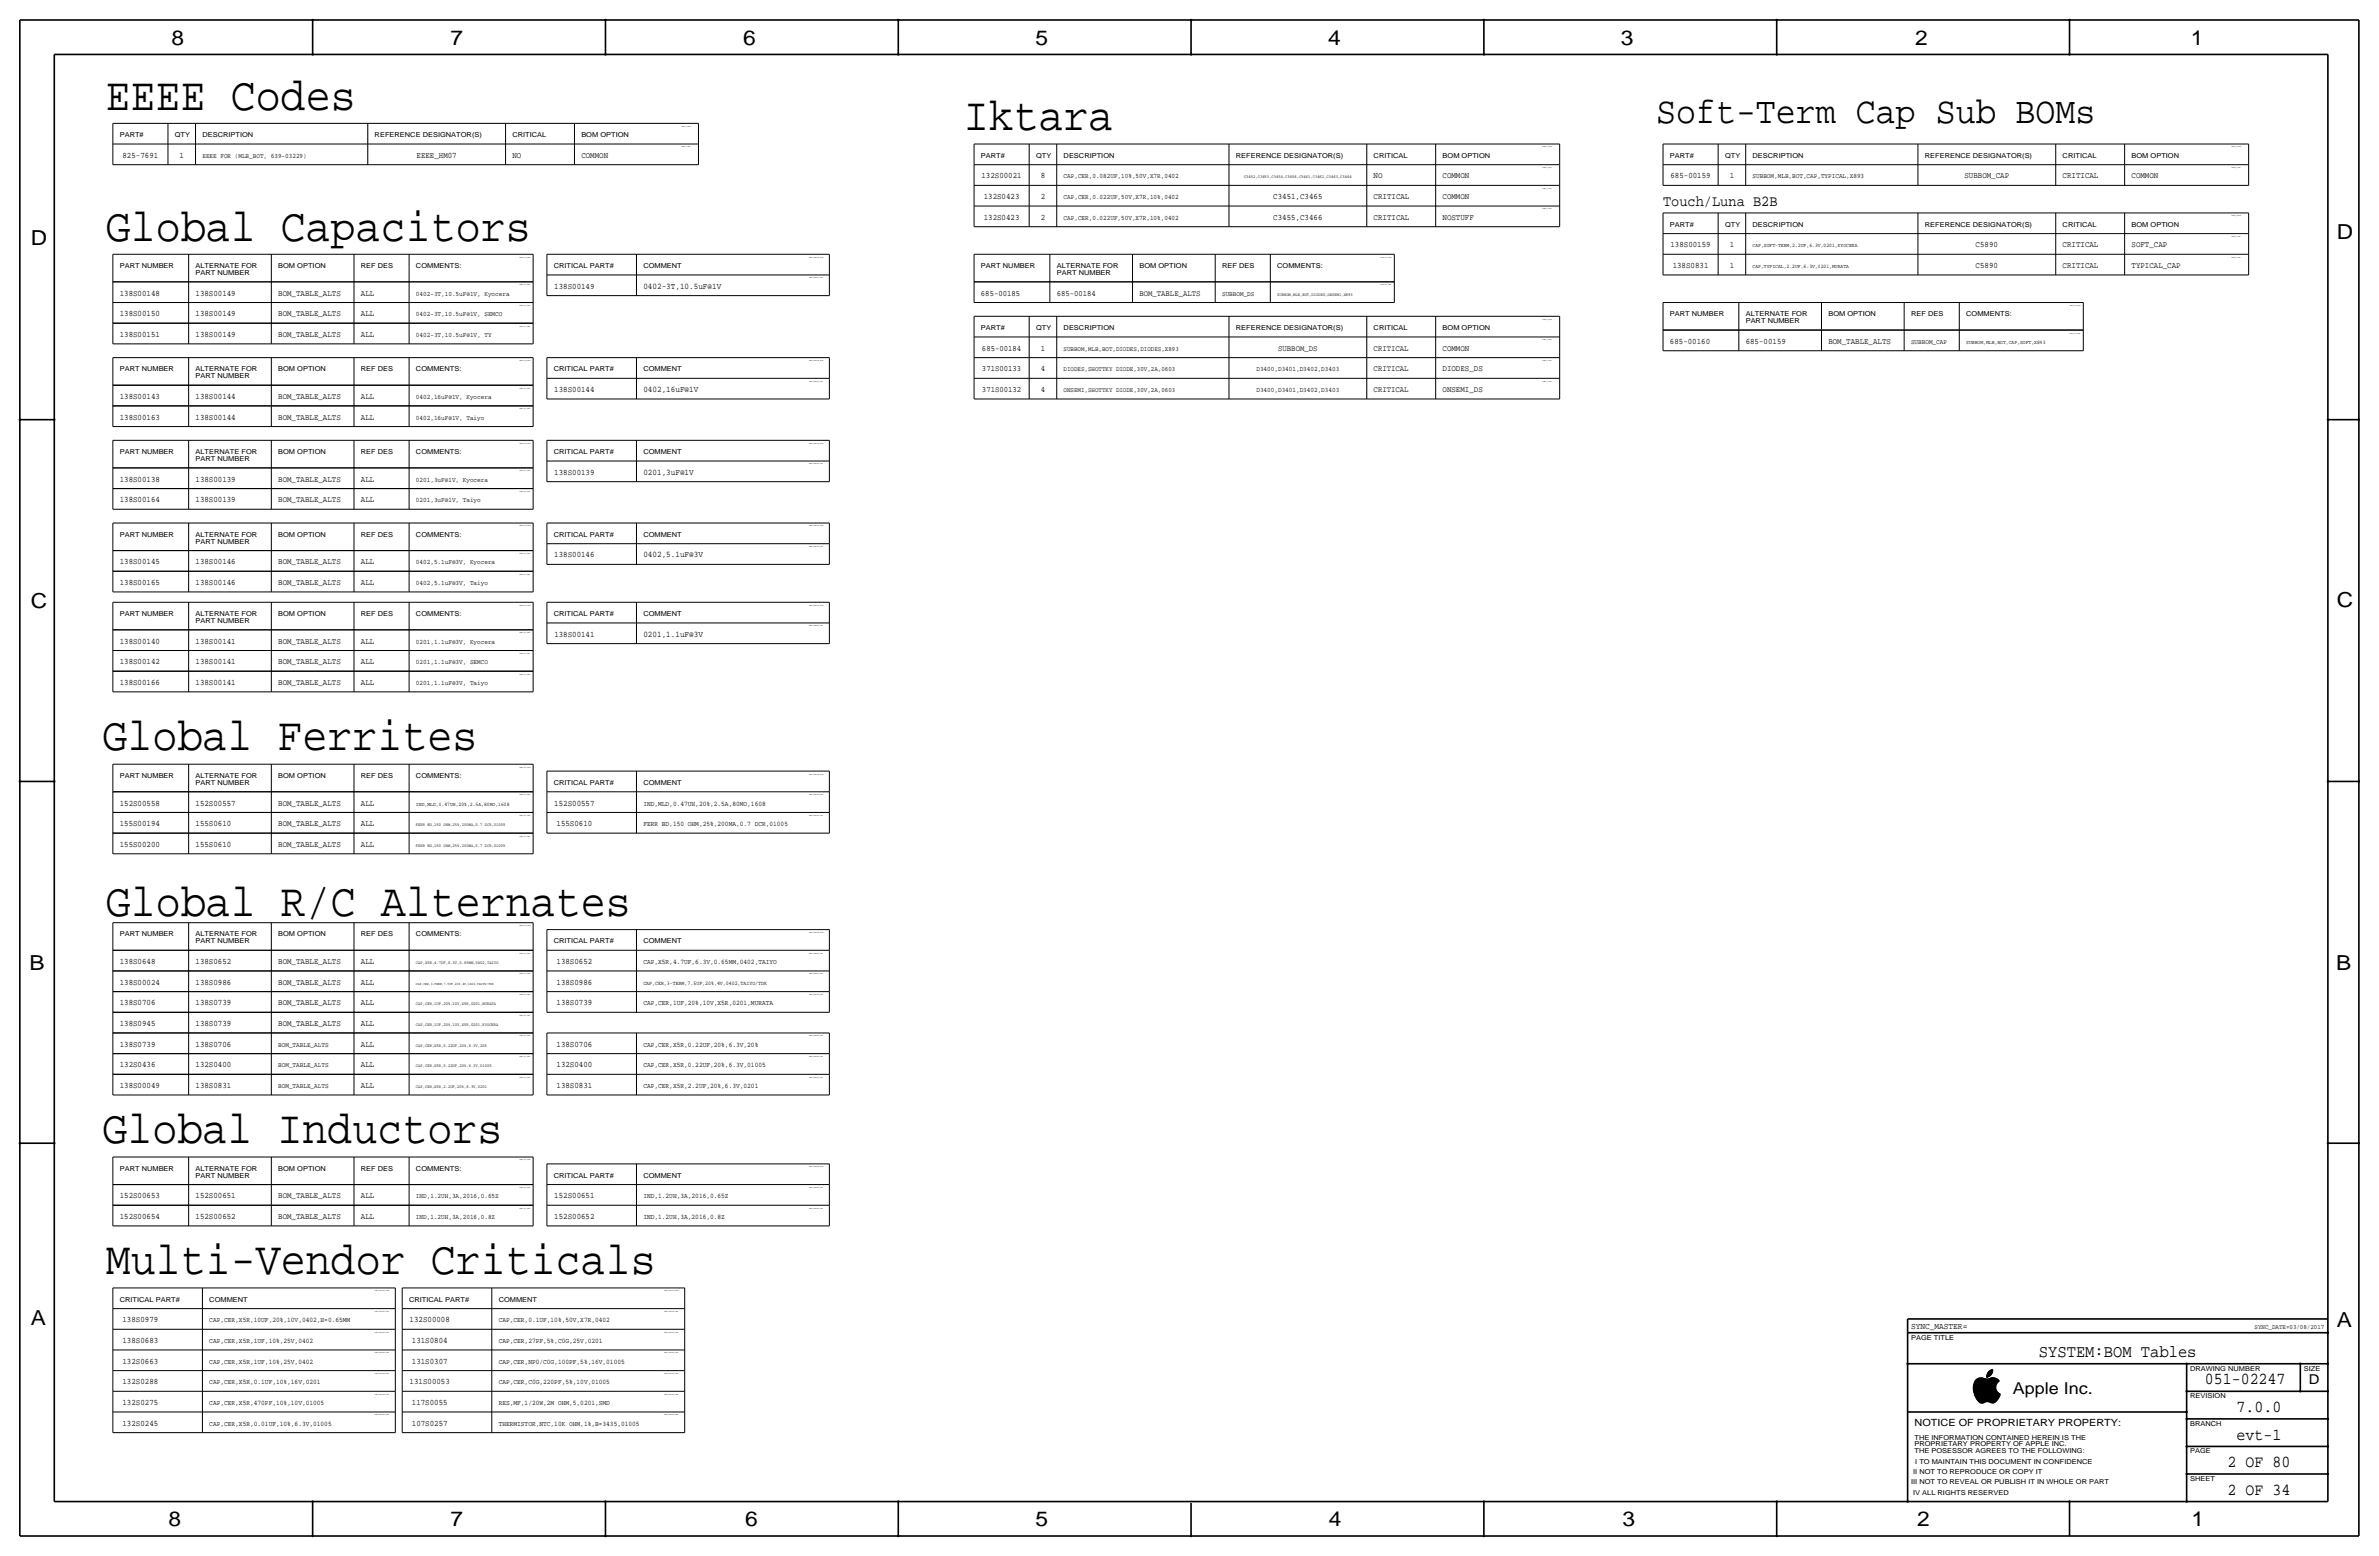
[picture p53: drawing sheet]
<svg xmlns="http://www.w3.org/2000/svg" width="877mm" height="574mm" viewBox="0 0 877 574" stroke-linecap="round" stroke-linejoin="round" font-family="sans-serif">
<defs><g id="words">
<g font-size="17.2">
<text x="39.1" y="40.4">EEEE Codes</text>
<text x="355.3" y="48">Iktara</text>
<text x="39.1" y="88.6">Global Capacitors</text>
<text x="37.8" y="276.6">Global Ferrites</text>
<text x="39.1" y="337.6">Global R/C Alternates</text>
<text x="37.8" y="421.4">Global Inductors</text>
<text x="39.1" y="469.6">Multi-Vendor Criticals</text>
</g>
<text font-size="13.8" x="610.6" y="45.5">Soft-Term Cap Sub BOMs</text>
<g font-size="7.6">
<text x="63.2" y="16.5">8</text>
<text x="166.1" y="16.5">7</text>
<text x="274" y="16.5">6</text>
<text x="381.7" y="16.5">5</text>
<text x="489.7" y="16.5">4</text>
<text x="597.6" y="16.5">3</text>
<text x="706.1" y="16.5">2</text>
<text x="807.7" y="16.5">1</text>
<text x="861.5" y="88.1">D</text>
<text x="11.4" y="90.4">D</text>
<text x="11.4" y="224.3">C</text>
<text x="861.5" y="223.8">C</text>
<text x="10.8" y="357.6">B</text>
<text x="861.3" y="357.4">B</text>
<text x="11.3" y="488.4">A</text>
<text x="861.5" y="489.2">A</text>
<text x="62.2" y="562.6">8</text>
<text x="166" y="562.6">7</text>
<text x="274.8" y="562.6">6</text>
<text x="381.7" y="562.6">5</text>
<text x="489.9" y="562.6">4</text>
<text x="598.1" y="562.6">3</text>
<text x="706.8" y="562.6">2</text>
<text x="807.9" y="562.6">1</text>
</g>
<text font-size="6.4" x="751.7" y="500.1">SYSTEM:BOM Tables</text>
<g font-size="6.2">
<text x="812.9" y="510.3">051-02247</text>
<text x="824.6" y="520.4">7.0.0</text>
<text x="824.6" y="530.6">evt-1</text>
<text x="821.3" y="540.8">2 OF 80</text>
<text x="821.3" y="550.9">2 OF 34</text>
</g>
<text font-size="6" x="742.1" y="513.9">Apple Inc.</text>
<text font-size="5.6" x="613.1" y="75.9">Touch/Luna B2B</text>
<text font-size="5" x="851.2" y="510.3">D</text>
<text font-size="3.7" x="705.8" y="525.5">NOTICE OF PROPRIETARY PROPERTY:</text>
<g font-size="3.2">
<text x="237.2" y="106.4">0402-3T,10.5uF@1V</text>
<text x="237.2" y="144.5">0402,16uF@1V</text>
<text x="237.2" y="175">0201,3uF@1V</text>
<text x="237.2" y="205.5">0402,5.1uF@3V</text>
<text x="237.2" y="234.7">0201,1.1uF@3V</text>
<text x="704.5" y="490">SYNC_MASTER=</text>
</g>
<g font-size="3.1">
<text x="45.2" y="58.2">825-7691</text>
<text x="66.2" y="58.2">1</text>
<text x="153.6" y="58.2">EEEE_HM07</text>
<text x="188.9" y="58.2">NO</text>
<text x="214.3" y="58.2">COMMON</text>
<text x="361.8" y="65.8">132S00021</text>
<text x="383.7" y="65.8">8</text>
<text x="506.4" y="65.8">NO</text>
<text x="531.8" y="65.8">COMMON</text>
<text x="615.8" y="65.8">685-00159</text>
<text x="637.7" y="65.8">1</text>
<text x="724.2" y="65.8">SUBBOM_CAP</text>
<text x="760.4" y="65.8">CRITICAL</text>
<text x="785.8" y="65.8">COMMON</text>
<text x="362.7" y="73.4">132S0423</text>
<text x="383.7" y="73.4">2</text>
<text x="469.4" y="73.4">C3451,C3465</text>
<text x="506.4" y="73.4">CRITICAL</text>
<text x="531.8" y="73.4">COMMON</text>
<text x="362.7" y="81">132S0423</text>
<text x="383.7" y="81">2</text>
<text x="469.4" y="81">C3455,C3466</text>
<text x="506.4" y="81">CRITICAL</text>
<text x="531.8" y="81">NOSTUFF</text>
<text x="615.8" y="91.2">138S00159</text>
<text x="637.7" y="91.2">1</text>
<text x="728.4" y="91.2">C5890</text>
<text x="760.4" y="91.2">CRITICAL</text>
<text x="785.8" y="91.2">SOFT_CAP</text>
<text x="616.7" y="98.8">138S0831</text>
<text x="637.7" y="98.8">1</text>
<text x="728.4" y="98.8">C5890</text>
<text x="760.4" y="98.8">CRITICAL</text>
<text x="785.8" y="98.8">TYPICAL_CAP</text>
<text x="204.4" y="106.4">138S00149</text>
<text x="44.1" y="109">138S00148</text>
<text x="72.1" y="109">138S00149</text>
<text x="102.6" y="109">BOM_TABLE_ALTS</text>
<text x="133" y="109">ALL</text>
<text x="44.1" y="116.6">138S00150</text>
<text x="72.1" y="116.6">138S00149</text>
<text x="102.6" y="116.6">BOM_TABLE_ALTS</text>
<text x="133" y="116.6">ALL</text>
<text x="44.1" y="124.2">138S00151</text>
<text x="72.1" y="124.2">138S00149</text>
<text x="102.6" y="124.2">BOM_TABLE_ALTS</text>
<text x="133" y="124.2">ALL</text>
<text x="531.8" y="129.3">COMMON</text>
<text x="615.6" y="126.7">685-00160</text>
<text x="643.6" y="126.7">685-00159</text>
<text x="674.1" y="126.7">BOM_TABLE_ALTS</text>
<text x="531.8" y="136.9">DIODES_DS</text>
<text x="44.1" y="147.1">138S00143</text>
<text x="72.1" y="147.1">138S00144</text>
<text x="102.6" y="147.1">BOM_TABLE_ALTS</text>
<text x="133" y="147.1">ALL</text>
<text x="204.4" y="144.5">138S00144</text>
<text x="531.8" y="144.5">ONSEMI_DS</text>
<text x="44.1" y="154.7">138S00163</text>
<text x="72.1" y="154.7">138S00144</text>
<text x="102.6" y="154.7">BOM_TABLE_ALTS</text>
<text x="133" y="154.7">ALL</text>
<text x="44.1" y="177.5">138S00138</text>
<text x="72.1" y="177.5">138S00139</text>
<text x="102.6" y="177.5">BOM_TABLE_ALTS</text>
<text x="133" y="177.5">ALL</text>
<text x="204.4" y="175">138S00139</text>
<text x="44.1" y="185.2">138S00164</text>
<text x="72.1" y="185.2">138S00139</text>
<text x="102.6" y="185.2">BOM_TABLE_ALTS</text>
<text x="133" y="185.2">ALL</text>
<text x="44.1" y="208">138S00145</text>
<text x="72.1" y="208">138S00146</text>
<text x="102.6" y="208">BOM_TABLE_ALTS</text>
<text x="133" y="208">ALL</text>
<text x="204.4" y="205.5">138S00146</text>
<text x="44.1" y="215.6">138S00165</text>
<text x="72.1" y="215.6">138S00146</text>
<text x="102.6" y="215.6">BOM_TABLE_ALTS</text>
<text x="133" y="215.6">ALL</text>
<text x="44.1" y="237.2">138S00140</text>
<text x="72.1" y="237.2">138S00141</text>
<text x="102.6" y="237.2">BOM_TABLE_ALTS</text>
<text x="133" y="237.2">ALL</text>
<text x="204.4" y="234.7">138S00141</text>
<text x="44.1" y="244.9">138S00142</text>
<text x="72.1" y="244.9">138S00141</text>
<text x="102.6" y="244.9">BOM_TABLE_ALTS</text>
<text x="133" y="244.9">ALL</text>
<text x="44.1" y="252.5">138S00166</text>
<text x="72.1" y="252.5">138S00141</text>
<text x="102.6" y="252.5">BOM_TABLE_ALTS</text>
<text x="133" y="252.5">ALL</text>
<text x="44.1" y="296.9">152S00558</text>
<text x="72.1" y="296.9">152S00557</text>
<text x="102.6" y="296.9">BOM_TABLE_ALTS</text>
<text x="133" y="296.9">ALL</text>
<text x="204.4" y="296.9">152S00557</text>
<text x="44.1" y="304.5">155S00194</text>
<text x="72.1" y="304.5">155S0610</text>
<text x="102.6" y="304.5">BOM_TABLE_ALTS</text>
<text x="133" y="304.5">ALL</text>
<text x="205.2" y="304.5">155S0610</text>
<text x="44.1" y="312.2">155S00200</text>
<text x="72.1" y="312.2">155S0610</text>
<text x="102.6" y="312.2">BOM_TABLE_ALTS</text>
<text x="133" y="312.2">ALL</text>
<text x="44.1" y="355.3">138S0648</text>
<text x="72.1" y="355.3">138S0652</text>
<text x="102.6" y="355.3">BOM_TABLE_ALTS</text>
<text x="133" y="355.3">ALL</text>
<text x="205.2" y="355.3">138S0652</text>
<text x="44.1" y="363">138S00024</text>
<text x="72.1" y="363">138S0986</text>
<text x="102.6" y="363">BOM_TABLE_ALTS</text>
<text x="133" y="363">ALL</text>
<text x="205.2" y="363">138S0986</text>
<text x="44.1" y="370.6">138S0706</text>
<text x="72.1" y="370.6">138S0739</text>
<text x="102.6" y="370.6">BOM_TABLE_ALTS</text>
<text x="133" y="370.6">ALL</text>
<text x="205.2" y="370.6">138S0739</text>
<text x="44.1" y="378.2">138S0945</text>
<text x="72.1" y="378.2">138S0739</text>
<text x="102.6" y="378.2">BOM_TABLE_ALTS</text>
<text x="133" y="378.2">ALL</text>
<text x="44.1" y="385.8">138S0739</text>
<text x="72.1" y="385.8">138S0706</text>
<text x="133" y="385.8">ALL</text>
<text x="205.2" y="385.8">138S0706</text>
<text x="44.1" y="393.4">132S0436</text>
<text x="72.1" y="393.4">132S0400</text>
<text x="133" y="393.4">ALL</text>
<text x="205.2" y="393.4">132S0400</text>
<text x="44.1" y="401.1">138S00049</text>
<text x="72.1" y="401.1">138S0831</text>
<text x="133" y="401.1">ALL</text>
<text x="205.2" y="401.1">138S0831</text>
<text x="44.1" y="441.7">152S00653</text>
<text x="72.1" y="441.7">152S00651</text>
<text x="102.6" y="441.7">BOM_TABLE_ALTS</text>
<text x="133" y="441.7">ALL</text>
<text x="204.4" y="441.7">152S00651</text>
<text x="44.1" y="449.3">152S00654</text>
<text x="72.1" y="449.3">152S00652</text>
<text x="102.6" y="449.3">BOM_TABLE_ALTS</text>
<text x="133" y="449.3">ALL</text>
<text x="204.4" y="449.3">152S00652</text>
<text x="45.2" y="487.4">138S0979</text>
<text x="151" y="487.4">132S00008</text>
<text x="45.2" y="495">138S0683</text>
<text x="151.8" y="495">131S0804</text>
<text x="45.2" y="502.7">132S0663</text>
<text x="151.8" y="502.7">131S0307</text>
<text x="45.2" y="510.3">132S0288</text>
<text x="151" y="510.3">131S00053</text>
<text x="45.2" y="517.9">132S0275</text>
<text x="151.8" y="517.9">117S0055</text>
<text x="45.2" y="525.5">132S0245</text>
<text x="151.8" y="525.5">107S0257</text>
</g>
<g font-size="3">
<text x="361.6" y="109">685-00185</text>
<text x="389.6" y="109">685-00184</text>
<text x="420.1" y="109">BOM_TABLE_ALTS</text>
<text x="362" y="129.3">685-00184</text>
<text x="383.7" y="129.3">1</text>
<text x="471.2" y="129.3">SUBBOM_DS</text>
<text x="506.4" y="129.3">CRITICAL</text>
<text x="362" y="136.9">371S00133</text>
<text x="383.7" y="136.9">4</text>
<text x="506.4" y="136.9">CRITICAL</text>
<text x="362" y="144.5">371S00132</text>
<text x="383.7" y="144.5">4</text>
<text x="506.4" y="144.5">CRITICAL</text>
</g>
<g font-size="2.6">
<text x="237.2" y="296.9">IND,MLD,0.47UH,20%,2.5A,80MO,1608</text>
<text x="237.2" y="304.5">FERR BD,150 OHM,25%,200MA,0.7 DCR,01005</text>
<text x="237.2" y="355.3">CAP,X5R,4.7UF,6.3V,0.65MM,0402,TAIYO</text>
<text x="237.2" y="370.6">CAP,CER,1UF,20%,10V,X5R,0201,MURATA</text>
<text x="237.2" y="385.8">CAP,CER,X5R,0.22UF,20%,6.3V,20%</text>
<text x="237.2" y="393.4">CAP,CER,X5R,0.22UF,20%,6.3V,01005</text>
<text x="237.2" y="401.1">CAP,CER,X5R,2.2UF,20%,6.3V,0201</text>
<text x="237.2" y="441.7">IND,1.2UH,3A,2016,0.65Z</text>
<text x="237.2" y="449.3">IND,1.2UH,3A,2016,0.8Z</text>
<text x="77.2" y="487.4">CAP,CER,X5R,10UF,20%,10V,0402,H=0.65MM</text>
<text x="183.8" y="487.4">CAP,CER,0.1UF,10%,50V,X7R,0402</text>
<text x="77.2" y="495">CAP,CER,X5R,1UF,10%,25V,0402</text>
<text x="183.8" y="495">CAP,CER,27PF,5%,C0G,25V,0201</text>
<text x="77.2" y="502.7">CAP,CER,X5R,1UF,10%,25V,0402</text>
<text x="183.8" y="502.7">CAP,CER,NP0/C0G,100PF,5%,16V,01005</text>
<text x="77.2" y="510.3">CAP,CER,X5R,0.1UF,10%,16V,0201</text>
<text x="183.8" y="510.3">CAP,CER,C0G,220PF,5%,10V,01005</text>
<text x="77.2" y="517.9">CAP,CER,X5R,470PF,10%,10V,01005</text>
<text x="183.8" y="517.9">RES,MF,1/20W,2M OHM,5,0201,SMD</text>
<text x="77.2" y="525.5">CAP,CER,X5R,0.01UF,10%,6.3V,01005</text>
<text x="183.8" y="525.5">THERMISTOR,NTC,10K OHM,1%,B=3435,01005</text>
</g>
<g font-size="2.5">
<text x="44.1" y="50.5">PART#</text>
<text x="64.5" y="50.5">QTY</text>
<text x="74.6" y="50.5">DESCRIPTION</text>
<text x="138.1" y="50.5">REFERENCE DESIGNATOR(S)</text>
<text x="188.9" y="50.5">CRITICAL</text>
<text x="214.3" y="50.5">BOM OPTION</text>
<text x="74.6" y="58.2">EEEE FOR (MLB_BOT, 639-03229)</text>
<text x="361.6" y="58.2">PART#</text>
<text x="382" y="58.2">QTY</text>
<text x="392.1" y="58.2">DESCRIPTION</text>
<text x="455.6" y="58.2">REFERENCE DESIGNATOR(S)</text>
<text x="506.4" y="58.2">CRITICAL</text>
<text x="531.8" y="58.2">BOM OPTION</text>
<text x="615.6" y="58.2">PART#</text>
<text x="636" y="58.2">QTY</text>
<text x="646.1" y="58.2">DESCRIPTION</text>
<text x="709.6" y="58.2">REFERENCE DESIGNATOR(S)</text>
<text x="760.4" y="58.2">CRITICAL</text>
<text x="785.8" y="58.2">BOM OPTION</text>
<text x="392.1" y="65.8">CAP,CER,0.082UF,10%,50V,X7R,0402</text>
<text x="646.1" y="65.8">SUBBOM,MLB,BOT,CAP,TYPICAL,X893</text>
<text x="392.1" y="73.4">CAP,CER,0.022UF,50V,X7R,10%,0402</text>
<text x="392.1" y="81">CAP,CER,0.022UF,50V,X7R,10%,0402</text>
<text x="615.6" y="83.6">PART#</text>
<text x="636" y="83.6">QTY</text>
<text x="646.1" y="83.6">DESCRIPTION</text>
<text x="709.6" y="83.6">REFERENCE DESIGNATOR(S)</text>
<text x="760.4" y="83.6">CRITICAL</text>
<text x="785.8" y="83.6">BOM OPTION</text>
<text x="44.1" y="98.8">PART NUMBER</text>
<text x="72.1" y="98.8">ALTERNATE FOR</text>
<text x="72.1" y="101.3">PART NUMBER</text>
<text x="102.6" y="98.8">BOM OPTION</text>
<text x="133" y="98.8">REF DES</text>
<text x="153.4" y="98.8">COMMENTS:</text>
<text x="204.2" y="98.8">CRITICAL PART#</text>
<text x="237.2" y="98.8">COMMENT</text>
<text x="361.6" y="98.8">PART NUMBER</text>
<text x="389.6" y="98.8">ALTERNATE FOR</text>
<text x="389.6" y="101.3">PART NUMBER</text>
<text x="420.1" y="98.8">BOM OPTION</text>
<text x="450.5" y="98.8">REF DES</text>
<text x="470.9" y="98.8">COMMENTS:</text>
<text x="153.4" y="109">0402-3T,10.5uF@1V, Kyocera</text>
<text x="450.5" y="109">SUBBOM_DS</text>
<text x="153.4" y="116.6">0402-3T,10.5uF@1V, SEMCO</text>
<text x="615.6" y="116.6">PART NUMBER</text>
<text x="643.6" y="116.6">ALTERNATE FOR</text>
<text x="643.6" y="119.1">PART NUMBER</text>
<text x="674.1" y="116.6">BOM OPTION</text>
<text x="704.5" y="116.6">REF DES</text>
<text x="724.9" y="116.6">COMMENTS:</text>
<text x="153.4" y="124.2">0402-3T,10.5uF@1V, TY</text>
<text x="361.6" y="121.7">PART#</text>
<text x="382" y="121.7">QTY</text>
<text x="392.1" y="121.7">DESCRIPTION</text>
<text x="455.6" y="121.7">REFERENCE DESIGNATOR(S)</text>
<text x="506.4" y="121.7">CRITICAL</text>
<text x="531.8" y="121.7">BOM OPTION</text>
<text x="704.5" y="126.7">SUBBOM_CAP</text>
<text x="44.1" y="136.9">PART NUMBER</text>
<text x="72.1" y="136.9">ALTERNATE FOR</text>
<text x="102.6" y="136.9">BOM OPTION</text>
<text x="133" y="136.9">REF DES</text>
<text x="153.4" y="136.9">COMMENTS:</text>
<text x="204.2" y="136.9">CRITICAL PART#</text>
<text x="237.2" y="136.9">COMMENT</text>
<text x="463.2" y="136.9">D3400,D3401,D3402,D3403</text>
<text x="72.1" y="139.4">PART NUMBER</text>
<text x="153.4" y="147.1">0402,16uF@1V, Kyocera</text>
<text x="463.2" y="144.5">D3400,D3401,D3402,D3403</text>
<text x="153.4" y="154.7">0402,16uF@1V, Taiyo</text>
<text x="44.1" y="167.4">PART NUMBER</text>
<text x="72.1" y="167.4">ALTERNATE FOR</text>
<text x="102.6" y="167.4">BOM OPTION</text>
<text x="133" y="167.4">REF DES</text>
<text x="153.4" y="167.4">COMMENTS:</text>
<text x="204.2" y="167.4">CRITICAL PART#</text>
<text x="237.2" y="167.4">COMMENT</text>
<text x="72.1" y="169.9">PART NUMBER</text>
<text x="153.4" y="177.5">0201,3uF@1V, Kyocera</text>
<text x="153.4" y="185.2">0201,3uF@1V, Taiyo</text>
<text x="44.1" y="197.9">PART NUMBER</text>
<text x="72.1" y="197.9">ALTERNATE FOR</text>
<text x="102.6" y="197.9">BOM OPTION</text>
<text x="133" y="197.9">REF DES</text>
<text x="153.4" y="197.9">COMMENTS:</text>
<text x="204.2" y="197.9">CRITICAL PART#</text>
<text x="237.2" y="197.9">COMMENT</text>
<text x="72.1" y="200.4">PART NUMBER</text>
<text x="153.4" y="208">0402,5.1uF@3V, Kyocera</text>
<text x="153.4" y="215.6">0402,5.1uF@3V, Taiyo</text>
<text x="44.1" y="227.1">PART NUMBER</text>
<text x="72.1" y="227.1">ALTERNATE FOR</text>
<text x="102.6" y="227.1">BOM OPTION</text>
<text x="133" y="227.1">REF DES</text>
<text x="153.4" y="227.1">COMMENTS:</text>
<text x="204.2" y="227.1">CRITICAL PART#</text>
<text x="237.2" y="227.1">COMMENT</text>
<text x="72.1" y="229.6">PART NUMBER</text>
<text x="153.4" y="237.2">0201,1.1uF@3V, Kyocera</text>
<text x="153.4" y="244.9">0201,1.1uF@3V, SEMCO</text>
<text x="153.4" y="252.5">0201,1.1uF@3V, Taiyo</text>
<text x="44.1" y="286.8">PART NUMBER</text>
<text x="72.1" y="286.8">ALTERNATE FOR</text>
<text x="102.6" y="286.8">BOM OPTION</text>
<text x="133" y="286.8">REF DES</text>
<text x="153.4" y="286.8">COMMENTS:</text>
<text x="72.1" y="289.3">PART NUMBER</text>
<text x="204.2" y="289.3">CRITICAL PART#</text>
<text x="237.2" y="289.3">COMMENT</text>
<text x="44.1" y="345.2">PART NUMBER</text>
<text x="72.1" y="345.2">ALTERNATE FOR</text>
<text x="72.1" y="347.7">PART NUMBER</text>
<text x="102.6" y="345.2">BOM OPTION</text>
<text x="133" y="345.2">REF DES</text>
<text x="153.4" y="345.2">COMMENTS:</text>
<text x="204.2" y="347.7">CRITICAL PART#</text>
<text x="237.2" y="347.7">COMMENT</text>
<text x="102.6" y="385.8">BOM_TABLE_ALTS</text>
<text x="102.6" y="393.4">BOM_TABLE_ALTS</text>
<text x="102.6" y="401.1">BOM_TABLE_ALTS</text>
<text x="44.1" y="431.5">PART NUMBER</text>
<text x="72.1" y="431.5">ALTERNATE FOR</text>
<text x="102.6" y="431.5">BOM OPTION</text>
<text x="133" y="431.5">REF DES</text>
<text x="153.4" y="431.5">COMMENTS:</text>
<text x="72.1" y="434.1">PART NUMBER</text>
<text x="204.2" y="434.1">CRITICAL PART#</text>
<text x="237.2" y="434.1">COMMENT</text>
<text x="153.4" y="441.7">IND,1.2UH,3A,2016,0.65Z</text>
<text x="153.4" y="449.3">IND,1.2UH,3A,2016,0.8Z</text>
<text x="44.1" y="479.8">CRITICAL PART#</text>
<text x="77.2" y="479.8">COMMENT</text>
<text x="150.8" y="479.8">CRITICAL PART#</text>
<text x="183.8" y="479.8">COMMENT</text>
<text x="704.5" y="493.8">PAGE TITLE</text>
<text x="807.4" y="505.2">DRAWING NUMBER</text>
<text x="849.3" y="505.2">SIZE</text>
<text x="807.4" y="515.4">REVISION</text>
<text x="807.4" y="525.5">BRANCH</text>
<text x="705.8" y="533.1">PROPRIETARY PROPERTY OF APPLE INC.</text>
<text x="705.8" y="530.6">THE INFORMATION CONTAINED HEREIN IS THE</text>
<text x="705.8" y="535.7">THE POSESSOR AGREES TO THE FOLLOWING:</text>
<text x="706.1" y="539.5">I TO MAINTAIN THIS DOCUMENT IN CONFIDENCE</text>
<text x="807.4" y="535.7">PAGE</text>
<text x="705.3" y="543.3">II NOT TO REPRODUCE OR COPY IT</text>
<text x="807.4" y="545.8">SHEET</text>
<text x="704.5" y="547.1">III NOT TO REVEAL OR PUBLISH IT IN WHOLE OR PART</text>
<text x="705.3" y="550.9">IV ALL RIGHTS RESERVED</text>
</g>
<g font-size="2.4">
<text x="392.1" y="129.3">SUBBOM,MLB,BOT,DIODES,DIODES,X893</text>
<text x="392.1" y="136.9">DIODES,SHOTTKY DIODE,30V,2A,0603</text>
<text x="392.1" y="144.5">ONSEMI,SHOTTKY DIODE,30V,2A,0603</text>
<text x="831.2" y="490">SYNC_DATE=03/08/2017</text>
</g>
<g font-size="2">
<text x="646.1" y="91.2">CAP,SOFT-TERM,2.2UF,6.3V,0201,KYOCERA</text>
<text x="646.1" y="98.8">CAP,TYPICAL,2.2UF,6.3V,0201,MURATA</text>
<text x="724.9" y="126.7">SUBBOM,MLB,BOT,CAP,SOFT,X893</text>
<text x="153.4" y="296.9">IND,MLD,0.47UH,20%,2.5A,80MO,1608</text>
<text x="237.2" y="363">CAP,CER,3-TERM,7.5UF,20%,4V,0402,TAIYO/TDK</text>
</g>
<g font-size="1.6">
<text x="458.6" y="65.8">C3452,C3453,C3454,C3456,C3461,C3462,C3463,C3464</text>
<text x="470.9" y="109">SUBBOM,MLB,BOT,DIODES,ONSEMI,X893</text>
<text x="153.4" y="304.5">FERR BD,150 OHM,25%,200MA,0.7 DCR,01005</text>
<text x="153.4" y="312.2">FERR BD,150 OHM,25%,200MA,0.7 DCR,01005</text>
<text x="153.4" y="355.3">CAP,X5R,4.7UF,6.3V,0.65MM,0402,TAIYO</text>
<text x="153.4" y="370.6">CAP,CER,1UF,20%,10V,X5R,0201,MURATA</text>
<text x="153.4" y="378.2">CAP,CER,1UF,20%,10V,X5R,0201,KYOCERA</text>
<text x="153.4" y="385.8">CAP,CER,X5R,0.22UF,20%,6.3V,20%</text>
<text x="153.4" y="393.4">CAP,CER,X5R,0.22UF,20%,6.3V,01005</text>
<text x="153.4" y="401.1">CAP,CER,X5R,2.2UF,20%,6.3V,0201</text>
</g>
<text font-size="1.3" x="153.4" y="363">CAP,CER,3-TERM,7.5UF,20%,4V,0402,TAIYO/TDK</text>
<g font-size=".4">
<text x="251.2" y="46.7">TABLE_5_HEAD</text>
<text x="251.2" y="54.4">TABLE_5_ITEM</text>
<text x="568.7" y="54.4">TABLE_5_HEAD</text>
<text x="822.7" y="54.4">TABLE_5_HEAD</text>
<text x="568.7" y="62">TABLE_5_ITEM</text>
<text x="822.7" y="62">TABLE_5_ITEM</text>
<text x="568.7" y="69.6">TABLE_5_ITEM</text>
<text x="568.7" y="77.2">TABLE_5_ITEM</text>
<text x="822.7" y="79.8">TABLE_5_HEAD</text>
<text x="822.7" y="87.4">TABLE_5_ITEM</text>
<text x="191.5" y="95">TABLE_ALT_HEAD</text>
<text x="298.1" y="95">TABLE_CRITICAL_HEAD</text>
<text x="509" y="95">TABLE_ALT_HEAD</text>
<text x="822.7" y="95">TABLE_5_ITEM</text>
<text x="191.5" y="105.2">TABLE_ALT_ITEM</text>
<text x="298.1" y="102.6">TABLE_CRITICAL_ITEM</text>
<text x="509" y="105.2">TABLE_ALT_ITEM</text>
<text x="191.5" y="112.8">TABLE_ALT_ITEM</text>
<text x="763" y="112.8">TABLE_ALT_HEAD</text>
<text x="568.7" y="117.9">TABLE_5_HEAD</text>
<text x="191.5" y="120.4">TABLE_ALT_ITEM</text>
<text x="568.7" y="125.5">TABLE_5_ITEM</text>
<text x="763" y="122.9">TABLE_ALT_ITEM</text>
<text x="191.5" y="133.1">TABLE_ALT_HEAD</text>
<text x="298.1" y="133.1">TABLE_CRITICAL_HEAD</text>
<text x="568.7" y="133.1">TABLE_5_ITEM</text>
<text x="191.5" y="143.3">TABLE_ALT_ITEM</text>
<text x="298.1" y="140.7">TABLE_CRITICAL_ITEM</text>
<text x="568.7" y="140.7">TABLE_5_ITEM</text>
<text x="191.5" y="150.9">TABLE_ALT_ITEM</text>
<text x="191.5" y="163.6">TABLE_ALT_HEAD</text>
<text x="298.1" y="163.6">TABLE_CRITICAL_HEAD</text>
<text x="191.5" y="173.7">TABLE_ALT_ITEM</text>
<text x="298.1" y="171.2">TABLE_CRITICAL_ITEM</text>
<text x="191.5" y="181.4">TABLE_ALT_ITEM</text>
<text x="191.5" y="194.1">TABLE_ALT_HEAD</text>
<text x="298.1" y="194.1">TABLE_CRITICAL_HEAD</text>
<text x="298.1" y="201.7">TABLE_CRITICAL_ITEM</text>
<text x="191.5" y="204.2">TABLE_ALT_ITEM</text>
<text x="191.5" y="211.8">TABLE_ALT_ITEM</text>
<text x="191.5" y="223.3">TABLE_ALT_HEAD</text>
<text x="298.1" y="223.3">TABLE_CRITICAL_HEAD</text>
<text x="191.5" y="233.4">TABLE_ALT_ITEM</text>
<text x="298.1" y="230.9">TABLE_CRITICAL_ITEM</text>
<text x="191.5" y="241">TABLE_ALT_ITEM</text>
<text x="191.5" y="248.7">TABLE_ALT_ITEM</text>
<text x="191.5" y="283">TABLE_ALT_HEAD</text>
<text x="298.1" y="285.5">TABLE_CRITICAL_HEAD</text>
<text x="191.5" y="293.1">TABLE_ALT_ITEM</text>
<text x="298.1" y="293.1">TABLE_CRITICAL_ITEM</text>
<text x="191.5" y="300.7">TABLE_ALT_ITEM</text>
<text x="298.1" y="300.7">TABLE_CRITICAL_ITEM</text>
<text x="191.5" y="308.4">TABLE_ALT_ITEM</text>
<text x="191.5" y="341.4">TABLE_ALT_HEAD</text>
<text x="298.1" y="343.9">TABLE_CRITICAL_HEAD</text>
<text x="191.5" y="351.5">TABLE_ALT_ITEM</text>
<text x="298.1" y="351.5">TABLE_CRITICAL_ITEM</text>
<text x="191.5" y="359.2">TABLE_ALT_ITEM</text>
<text x="298.1" y="359.2">TABLE_CRITICAL_ITEM</text>
<text x="191.5" y="366.8">TABLE_ALT_ITEM</text>
<text x="298.1" y="366.8">TABLE_CRITICAL_ITEM</text>
<text x="191.5" y="374.4">TABLE_ALT_ITEM</text>
<text x="191.5" y="382">TABLE_ALT_ITEM</text>
<text x="298.1" y="382">TABLE_CRITICAL_ITEM</text>
<text x="191.5" y="389.6">TABLE_ALT_ITEM</text>
<text x="298.1" y="389.6">TABLE_CRITICAL_ITEM</text>
<text x="191.5" y="397.3">TABLE_ALT_ITEM</text>
<text x="298.1" y="397.3">TABLE_CRITICAL_ITEM</text>
<text x="191.5" y="427.7">TABLE_ALT_HEAD</text>
<text x="298.1" y="430.3">TABLE_CRITICAL_HEAD</text>
<text x="191.5" y="437.9">TABLE_ALT_ITEM</text>
<text x="298.1" y="437.9">TABLE_CRITICAL_ITEM</text>
<text x="191.5" y="445.5">TABLE_ALT_ITEM</text>
<text x="298.1" y="445.5">TABLE_CRITICAL_ITEM</text>
<text x="138.1" y="476">TABLE_CRITICAL_HEAD</text>
<text x="244.8" y="476">TABLE_CRITICAL_HEAD</text>
<text x="138.1" y="483.6">TABLE_CRITICAL_ITEM</text>
<text x="244.8" y="483.6">TABLE_CRITICAL_ITEM</text>
<text x="138.1" y="491.2">TABLE_CRITICAL_ITEM</text>
<text x="244.8" y="491.2">TABLE_CRITICAL_ITEM</text>
<text x="138.1" y="498.9">TABLE_CRITICAL_ITEM</text>
<text x="244.8" y="498.9">TABLE_CRITICAL_ITEM</text>
<text x="138.1" y="506.5">TABLE_CRITICAL_ITEM</text>
<text x="244.8" y="506.5">TABLE_CRITICAL_ITEM</text>
<text x="138.1" y="514.1">TABLE_CRITICAL_ITEM</text>
<text x="244.8" y="514.1">TABLE_CRITICAL_ITEM</text>
<text x="138.1" y="521.7">TABLE_CRITICAL_ITEM</text>
<text x="244.8" y="521.7">TABLE_CRITICAL_ITEM</text>
</g>
</g></defs>
<g fill="none" stroke="#000" stroke-width=".37">
<path d="M41.6 53.1v7.6zM41.6 45.5v7.6zM41.6 53.1h215.9zM41.6 45.5h215.9zM61.9 53.1v7.6zM61.9 45.5v7.6zM72.1 53.1v7.6zM72.1 45.5v7.6zM135.6 53.1v7.6zM135.6 45.5v7.6zM186.4 53.1v7.6zM186.4 45.5v7.6z"/>
<path d="M211.8 53.1v7.6zM211.8 45.5v7.6zM257.5 53.1v7.6zM257.5 45.5v7.6zM359.1 53.1v7.6zM359.1 53.1h215.9zM379.4 53.1v7.6zM389.6 53.1v7.6zM453.1 53.1v7.6zM503.9 53.1v7.6zM529.3 53.1v7.6zM575 53.1v7.6z"/>
<path d="M613.1 53.1v7.6zM613.1 53.1h215.9zM633.4 53.1v7.6zM643.6 53.1v7.6zM707.1 53.1v7.6zM757.9 53.1v7.6zM783.3 53.1v7.6zM829 53.1v7.6zM41.6 60.7h215.9zM359.1 60.7v7.6zM359.1 68.3h215.9zM359.1 75.9v7.7z"/>
<path d="M359.1 68.3v7.6zM359.1 75.9h215.9zM359.1 60.7h215.9zM379.4 60.7v7.6zM379.4 75.9v7.7zM379.4 68.3v7.6zM389.6 60.7v7.6zM389.6 75.9v7.7zM389.6 68.3v7.6zM453.1 60.7v7.6zM453.1 75.9v7.7zM453.1 68.3v7.6z"/>
<path d="M503.9 60.7v7.6zM503.9 75.9v7.7zM503.9 68.3v7.6zM529.3 60.7v7.6zM529.3 75.9v7.7zM529.3 68.3v7.6zM575 60.7v7.6zM575 75.9v7.7zM575 68.3v7.6zM613.1 60.7h215.9zM613.1 60.7v7.6zM613.1 68.3h215.9z"/>
<path d="M613.1 78.5v7.6zM613.1 78.5h215.9zM633.4 60.7v7.6zM633.4 78.5v7.6zM643.6 60.7v7.6zM643.6 78.5v7.6zM707.1 60.7v7.6zM707.1 78.5v7.6zM757.9 60.7v7.6zM757.9 78.5v7.6zM783.3 60.7v7.6zM783.3 78.5v7.6z"/>
<path d="M829 60.7v7.6zM829 78.5v7.6zM41.6 93.7h154.9zM41.6 93.7v10.2zM69.5 93.7v10.2zM100 93.7v10.2zM130.5 93.7v10.2zM150.8 93.7v10.2zM196.5 93.7v10.2zM201.6 93.7h104.2zM201.6 93.7v7.6zM234.6 93.7v7.6z"/>
<path d="M305.8 93.7v7.6zM359.1 93.7v10.2zM359.1 93.7h154.9zM359.1 83.6h215.9zM387 93.7v10.2zM417.5 93.7v10.2zM448 93.7v10.2zM468.3 93.7v10.2zM514 93.7v10.2zM613.1 86.1h215.9zM613.1 86.1v7.6zM613.1 93.7h215.9z"/>
<path d="M613.1 93.7v7.6zM633.4 86.1v7.6zM633.4 93.7v7.6zM643.6 86.1v7.6zM643.6 93.7v7.6zM707.1 86.1v7.6zM707.1 93.7v7.6zM757.9 86.1v7.6zM757.9 93.7v7.6zM783.3 86.1v7.6zM783.3 93.7v7.6zM829 86.1v7.6z"/>
<path d="M829 93.7v7.6zM41.6 103.9h154.9zM41.6 111.5h154.9zM41.6 119.1h154.9zM41.6 103.9v7.6zM41.6 111.5v7.6zM41.6 119.1v7.6zM69.5 103.9v7.6zM69.5 111.5v7.6zM69.5 119.1v7.6zM100 103.9v7.6zM100 111.5v7.6z"/>
<path d="M100 119.1v7.6zM130.5 103.9v7.6zM130.5 111.5v7.6zM130.5 119.1v7.6zM150.8 103.9v7.6zM150.8 111.5v7.6zM150.8 119.1v7.6zM196.5 103.9v7.6zM196.5 111.5v7.6zM196.5 119.1v7.6zM201.6 101.3h104.2zM201.6 101.3v7.7z"/>
<path d="M201.6 109h104.2zM234.6 101.3v7.7zM305.8 101.3v7.7zM359.1 103.9v7.6zM359.1 103.9h154.9zM359.1 111.5h154.9zM359.1 116.6v7.6zM359.1 116.6h215.9zM379.4 116.6v7.6zM387 103.9v7.6zM389.6 116.6v7.6zM417.5 103.9v7.6z"/>
<path d="M448 103.9v7.6zM453.1 116.6v7.6zM468.3 103.9v7.6zM503.9 116.6v7.6zM514 103.9v7.6zM529.3 116.6v7.6zM575 116.6v7.6zM613.1 111.5h154.9zM613.1 111.5v10.2zM613.1 101.3h215.9zM641 111.5v10.2zM671.5 111.5v10.2z"/>
<path d="M702 111.5v10.2zM722.3 111.5v10.2zM768 111.5v10.2zM41.6 131.8h154.9zM41.6 126.7h154.9zM41.6 131.8v10.2zM69.5 131.8v10.2zM100 131.8v10.2zM130.5 131.8v10.2zM150.8 131.8v10.2zM196.5 131.8v10.2zM201.6 139.4h104.2z"/>
<path d="M201.6 131.8h104.2zM201.6 131.8v7.6zM201.6 139.4v7.7zM234.6 131.8v7.6zM234.6 139.4v7.7zM305.8 131.8v7.6zM305.8 139.4v7.7zM359.1 131.8v7.6zM359.1 139.4h215.9zM359.1 139.4v7.7zM359.1 124.2v7.6zM359.1 131.8h215.9z"/>
<path d="M359.1 124.2h215.9zM379.4 131.8v7.6zM379.4 139.4v7.7zM379.4 124.2v7.6zM389.6 131.8v7.6zM389.6 139.4v7.7zM389.6 124.2v7.6zM453.1 131.8v7.6zM453.1 139.4v7.7zM453.1 124.2v7.6zM503.9 131.8v7.6zM503.9 139.4v7.7z"/>
<path d="M503.9 124.2v7.6zM529.3 131.8v7.6zM529.3 139.4v7.7zM529.3 124.2v7.6zM575 131.8v7.6zM575 139.4v7.7zM575 124.2v7.6zM613.1 121.7h154.9zM613.1 129.3h154.9zM613.1 121.7v7.6zM641 121.7v7.6zM671.5 121.7v7.6z"/>
<path d="M702 121.7v7.6zM722.3 121.7v7.6zM768 121.7v7.6zM41.6 149.6h154.9zM41.6 157.2h154.9zM41.6 142h154.9zM41.6 149.6v7.6zM41.6 142v7.6zM69.5 149.6v7.6zM69.5 142v7.6zM100 149.6v7.6zM100 142v7.6z"/>
<path d="M130.5 149.6v7.6zM130.5 142v7.6zM150.8 149.6v7.6zM150.8 142v7.6zM196.5 149.6v7.6zM196.5 142v7.6zM201.6 147.1h104.2zM359.1 147.1h215.9zM41.6 172.5h154.9zM41.6 162.3h154.9zM41.6 172.5v7.6zM41.6 162.3v10.2z"/>
<path d="M69.5 172.5v7.6zM69.5 162.3v10.2zM100 172.5v7.6zM100 162.3v10.2zM130.5 172.5v7.6zM130.5 162.3v10.2zM150.8 172.5v7.6zM150.8 162.3v10.2zM196.5 172.5v7.6zM196.5 162.3v10.2zM201.6 169.9h104.2zM201.6 162.3h104.2z"/>
<path d="M201.6 169.9v7.6zM201.6 177.5h104.2zM201.6 162.3v7.6zM234.6 169.9v7.6zM234.6 162.3v7.6zM305.8 169.9v7.6zM305.8 162.3v7.6zM41.6 192.8h154.9zM41.6 180.1h154.9zM41.6 187.7h154.9zM41.6 192.8v10.1zM41.6 180.1v7.6z"/>
<path d="M69.5 192.8v10.1zM69.5 180.1v7.6zM100 192.8v10.1zM100 180.1v7.6zM130.5 192.8v10.1zM130.5 180.1v7.6zM150.8 192.8v10.1zM150.8 180.1v7.6zM196.5 192.8v10.1zM196.5 180.1v7.6zM201.6 192.8h104.2zM201.6 192.8v7.6z"/>
<path d="M234.6 192.8v7.6zM305.8 192.8v7.6zM41.6 202.9h154.9zM41.6 210.6h154.9zM41.6 218.2h154.9zM41.6 202.9v7.7zM41.6 210.6v7.6zM69.5 202.9v7.7zM69.5 210.6v7.6zM100 202.9v7.7zM100 210.6v7.6zM130.5 202.9v7.7z"/>
<path d="M130.5 210.6v7.6zM150.8 202.9v7.7zM150.8 210.6v7.6zM196.5 202.9v7.7zM196.5 210.6v7.6zM201.6 200.4h104.2zM201.6 200.4v7.6zM201.6 208h104.2zM234.6 200.4v7.6zM305.8 200.4v7.6zM41.6 239.8h154.9zM41.6 232.2h154.9z"/>
<path d="M41.6 222h154.9zM41.6 239.8v7.6zM41.6 232.2v7.6zM41.6 222v10.2zM69.5 239.8v7.6zM69.5 232.2v7.6zM69.5 222v10.2zM100 239.8v7.6zM100 232.2v7.6zM100 222v10.2zM130.5 239.8v7.6zM130.5 232.2v7.6z"/>
<path d="M130.5 222v10.2zM150.8 239.8v7.6zM150.8 232.2v7.6zM150.8 222v10.2zM196.5 239.8v7.6zM196.5 232.2v7.6zM196.5 222v10.2zM201.6 229.6h104.2zM201.6 222h104.2zM201.6 229.6v7.6zM201.6 237.2h104.2zM201.6 222v7.6z"/>
<path d="M234.6 229.6v7.6zM234.6 222v7.6zM305.8 229.6v7.6zM305.8 222v7.6zM41.6 247.4h154.9zM41.6 255h154.9zM41.6 247.4v7.6zM69.5 247.4v7.6zM100 247.4v7.6zM130.5 247.4v7.6zM150.8 247.4v7.6zM196.5 247.4v7.6z"/>
<path d="M41.6 281.7h154.9zM41.6 291.8h154.9zM41.6 299.5h154.9zM41.6 281.7v10.1zM41.6 291.8v7.7zM41.6 299.5v7.6zM69.5 281.7v10.1zM69.5 291.8v7.7zM69.5 299.5v7.6zM100 281.7v10.1zM100 291.8v7.7zM100 299.5v7.6z"/>
<path d="M130.5 281.7v10.1zM130.5 291.8v7.7zM130.5 299.5v7.6zM150.8 281.7v10.1zM150.8 291.8v7.7zM150.8 299.5v7.6zM196.5 281.7v10.1zM196.5 291.8v7.7zM196.5 299.5v7.6zM201.6 291.8h104.2zM201.6 284.2h104.2zM201.6 284.2v7.6z"/>
<path d="M201.6 291.8v7.7zM201.6 299.5h104.2zM201.6 299.5v7.6zM234.6 284.2v7.6zM234.6 291.8v7.7zM234.6 299.5v7.6zM305.8 284.2v7.6zM305.8 291.8v7.7zM305.8 299.5v7.6zM41.6 307.1h154.9zM41.6 314.7h154.9zM41.6 307.1v7.6z"/>
<path d="M69.5 307.1v7.6zM100 307.1v7.6zM130.5 307.1v7.6zM150.8 307.1v7.6zM196.5 307.1v7.6zM201.6 307.1h104.2zM41.6 357.9h154.9zM41.6 350.3h154.9zM41.6 340.1h154.9zM41.6 357.9v7.6zM41.6 350.3v7.6zM41.6 340.1v10.2z"/>
<path d="M69.5 357.9v7.6zM69.5 350.3v7.6zM69.5 340.1v10.2zM100 357.9v7.6zM100 350.3v7.6zM100 340.1v10.2zM130.5 357.9v7.6zM130.5 350.3v7.6zM130.5 340.1v10.2zM150.8 357.9v7.6zM150.8 350.3v7.6zM150.8 340.1v10.2z"/>
<path d="M196.5 357.9v7.6zM196.5 350.3v7.6zM196.5 340.1v10.2zM201.6 350.3h104.2zM201.6 342.6h104.2zM201.6 350.3v7.6zM201.6 357.9h104.2zM201.6 342.6v7.7zM201.6 357.9v7.6zM234.6 350.3v7.6zM234.6 342.6v7.7zM234.6 357.9v7.6z"/>
<path d="M305.8 350.3v7.6zM305.8 342.6v7.7zM305.8 357.9v7.6zM41.6 365.5h154.9zM41.6 373.1h154.9zM41.6 373.1v7.6zM41.6 365.5v7.6zM69.5 373.1v7.6zM69.5 365.5v7.6zM100 373.1v7.6zM100 365.5v7.6zM130.5 373.1v7.6z"/>
<path d="M130.5 365.5v7.6zM150.8 373.1v7.6zM150.8 365.5v7.6zM196.5 373.1v7.6zM196.5 365.5v7.6zM201.6 365.5h104.2zM201.6 365.5v7.6zM201.6 373.1h104.2zM234.6 365.5v7.6zM305.8 365.5v7.6zM41.6 388.4h154.9zM41.6 396h154.9z"/>
<path d="M41.6 380.7h154.9zM41.6 388.4v7.6zM41.6 396v7.6zM41.6 380.7v7.7zM69.5 388.4v7.6zM69.5 396v7.6zM69.5 380.7v7.7zM100 388.4v7.6zM100 396v7.6zM100 380.7v7.7zM130.5 388.4v7.6zM130.5 396v7.6z"/>
<path d="M130.5 380.7v7.7zM150.8 388.4v7.6zM150.8 396v7.6zM150.8 380.7v7.7zM196.5 388.4v7.6zM196.5 396v7.6zM196.5 380.7v7.7zM201.6 380.7h104.2zM201.6 380.7v7.7zM201.6 388.4h104.2zM201.6 388.4v7.6zM201.6 396h104.2z"/>
<path d="M201.6 396v7.6zM234.6 380.7v7.7zM234.6 388.4v7.6zM234.6 396v7.6zM305.8 380.7v7.7zM305.8 388.4v7.6zM305.8 396v7.6zM41.6 403.6h154.9zM201.6 403.6h104.2zM41.6 436.6h154.9zM41.6 426.5h154.9zM41.6 436.6v7.6z"/>
<path d="M41.6 426.5v10.1zM69.5 436.6v7.6zM69.5 426.5v10.1zM100 436.6v7.6zM100 426.5v10.1zM130.5 436.6v7.6zM130.5 426.5v10.1zM150.8 436.6v7.6zM150.8 426.5v10.1zM196.5 436.6v7.6zM196.5 426.5v10.1zM201.6 436.6h104.2z"/>
<path d="M201.6 429h104.2zM201.6 429v7.6zM201.6 436.6v7.6zM234.6 429v7.6zM234.6 436.6v7.6zM305.8 429v7.6zM305.8 436.6v7.6zM41.6 444.2h154.9zM41.6 451.9h154.9zM41.6 444.2v7.7zM69.5 444.2v7.7zM100 444.2v7.7z"/>
<path d="M130.5 444.2v7.7zM150.8 444.2v7.7zM196.5 444.2v7.7zM201.6 444.2v7.7zM201.6 451.9h104.2zM201.6 444.2h104.2zM234.6 444.2v7.7zM305.8 444.2v7.7zM41.6 474.7h104.1zM41.6 474.7v7.6zM74.6 474.7v7.6zM145.7 474.7v7.6z"/>
<path d="M148.3 474.7h104.1zM148.3 474.7v7.6zM181.3 474.7v7.6zM252.4 474.7v7.6zM41.6 482.3h104.1zM41.6 497.6v7.6zM41.6 490v7.6zM41.6 497.6h104.1zM41.6 482.3v7.7zM41.6 490h104.1zM74.6 497.6v7.6zM74.6 490v7.6z"/>
<path d="M74.6 482.3v7.7zM145.7 497.6v7.6zM145.7 490v7.6zM145.7 482.3v7.7zM148.3 482.3h104.1zM148.3 482.3v7.7zM148.3 490h104.1zM148.3 490v7.6zM148.3 497.6h104.1zM148.3 497.6v7.6zM181.3 482.3v7.7zM181.3 490v7.6z"/>
<path d="M181.3 497.6v7.6zM252.4 482.3v7.7zM252.4 490v7.6zM252.4 497.6v7.6zM41.6 512.8v7.6zM41.6 505.2v7.6zM41.6 512.8h104.1zM41.6 505.2h104.1zM74.6 512.8v7.6zM74.6 505.2v7.6zM145.7 512.8v7.6zM145.7 505.2v7.6z"/>
<path d="M148.3 512.8v7.6zM148.3 505.2v7.6zM148.3 512.8h104.1zM148.3 505.2h104.1zM181.3 512.8v7.6zM181.3 505.2v7.6zM252.4 512.8v7.6zM252.4 505.2v7.6zM727.5 512.2h8.4zM727.5 512.3h8.4zM727.5 512.4h8.5zM727.5 511.2h8.2z"/>
<path d="M727.5 511.3h8.2zM727.5 511.5h8.2zM727.5 511.4h8.2zM727.5 512h8.3zM727.5 512.1h8.3zM727.5 511.7h8.3zM727.5 511.8h8.3zM727.5 511.6h8.3zM727.5 511.9h8.3zM727.5 511.1h8.3zM727.6 512.8h8.6zM727.6 510.8h8.2z"/>
<path d="M727.6 511h8.2zM727.6 510.9h8.2zM727.6 510.7h8.2zM727.6 512.5h8.4zM727.6 512.6h8.4zM727.6 512.7h8.5zM727.6 512.9h8.6zM727.6 510.6h8.3zM727.6 510.5h8.3zM727.6 513h8.7zM727.6 513.1h8.8zM727.7 513.2h8.8z"/>
<path d="M727.7 510.2h8.3zM727.7 510.4h8.2zM727.7 510.3h8.3zM727.7 513.4h9.1zM727.7 513.3h9zM727.7 510.1h8.3zM727.8 509.9h8.4zM727.8 513.5h9.1zM727.8 510h8.3zM727.8 513.6h9.2zM727.8 513.8h9.6zM727.8 509.8h8.5z"/>
<path d="M727.8 513.7h9.4zM727.9 513.9h9.5zM727.9 509.7h8.4zM727.9 509.6h8.5zM727.9 514.1h9.5zM727.9 514h9.5zM728 514.2h9.4zM728 509.5h8.5zM728 509.4h8.6zM728 509.3h8.7zM728 514.4h9.3zM728.1 509.2h8.8z"/>
<path d="M728.1 514.5h9.2zM728.1 514.6h9.1zM728.1 509.1h8.9zM728.2 514.7h9zM728.2 509h8.8zM728.2 514.8h9zM728.3 514.9h8.8zM728.3 508.9h8.7zM728.3 515h8.8zM728.3 508.8h8.6zM728.3 515.1h8.7zM728.4 508.7h8.4z"/>
<path d="M728.4 515.2h8.6zM728.5 515.3h8.4zM728.5 515.4h8.4zM728.5 508.6h8.2zM728.6 515.5h8.2zM728.6 508.5h7.9zM728.7 515.6h8zM728.7 515.7h8zM728.7 508.4h7.7zM728.8 515.8h7.7zM728.9 515.9h7.6zM728.9 508.3h3.1z"/>
<path d="M728.9 516h7.5zM729 508.2h2.6zM729 516.1h7.3zM729.1 516.2h7.1zM729.2 516.3h6.9zM729.2 508.1a4.7 4.7 0 0 0-1.2 6.3l1.8 2.6 .8 .2 1-.3M729.3 508.1h2.1zM729.3 516.4h6.7zM729.4 516.5h6.5zM729.5 516.6h6.3zM729.6 516.7h2.5zM729.6 507.9h1.4z"/>
<path d="M729.7 516.8h2.1zM729.8 516.9h1.9zM729.9 517h1.6zM730.2 517.1h1zM732.4 507.5h.6zM732.4 507.6h.4zM732.4 507.4h.8zM732.4 507.3h1zM732.4 507.1h1.3zM732.4 507h1.4zM732.4 507.2h1.2zM732.5 506.9h1.4z"/>
<path d="M732.5 506.8h1.5zM732.5 506.6h1.7zM732.5 506.7h1.6zM732.6 506.5h1.7zM732.6 506.4h1.7zM732.7 506.3h1.7zM732.7 506.2h1.7zM732.8 506.1h1.7zM732.8 506h1.7zM732.9 505.9h1.6zM733 505.8h1.6zM733.1 505.7h1.5z"/>
<path d="M733.1 508.3h3.1zM733.2 505.6h1.4zM733.2 516.7h2.5zM733.3 505.5h1.4zM733.4 508.2h2.6zM733.4 505.4h1.3zM733.6 505.3h1.1zM733.6 516.8h2zM733.6 508.1a2.99 2.99 0 0 1 3.5 1 2.71 2.71 0 0 0-1.3 2.5 2.71 2.71 0 0 0 1.7 2.3 3.5 3.5 0 0 1-3.1 3.2l-1.6-.4-1.1 .2M733.7 508.1h2.1zM733.7 508.1l-1.3 .2-1.9-.4-1.3 .2M733.7 505.2h1z"/>
<path d="M733.8 516.9h1.7zM733.9 505.1h.8zM733.9 507.9h1.6zM734 517h1.3zM734.1 505h.6zM734.3 507.8h.8zM734.3 504.9h.4zM734.3 517.1h.7zM734.7 504.7a2.81 2.81 0 0 0-2.3 3 2.71 2.71 0 0 0 2.3-2.9M41.6 520.4v7.7zM41.6 528.1h104.1zM41.6 520.4h104.1z"/>
<path d="M74.6 520.4v7.7zM145.7 520.4v7.7zM148.3 520.4v7.7zM148.3 528.1h104.1zM148.3 520.4h104.1zM181.3 520.4v7.7zM252.4 520.4v7.7z"/>
</g>
<g fill="none" stroke="#000" stroke-width=".6" stroke-linecap="butt">
<path d="M7.3 7.4v558.8zM7.3 7.4h862.3zM115.3 7.4v12.7zM223.2 7.4v12.7zM331.2 7.4v12.7zM439.1 7.4v12.7zM547.1 7.4v12.7zM655 7.4v12.7zM763 7.4v12.7zM869.6 7.4v558.8zM20 20.1v533.4zM20 20.1h838.2z"/>
<path d="M858.2 20.1v533.4zM7.3 154.7h12.7zM858.2 154.7h11.4zM7.3 288h12.7zM858.2 288h11.4zM7.3 421.4h12.7zM858.2 421.4h11.4zM703.3 486.2v5zM703.3 486.2h154.9zM703.3 491.2v62.3zM703.3 491.2h154.9zM703.3 502.7h154.9z"/>
<path d="M806.1 502.7v50.8zM806.1 512.8h52.1zM848.1 502.7v10.1zM703.3 520.4h102.8zM806.1 533.1h52.1zM806.1 523h52.1zM20 553.5h838.2zM115.3 553.5v12.7zM223.2 553.5v12.7zM331.2 553.5v12.7zM439.1 554v12.2zM547.1 553.5v12.7z"/>
<path d="M655 553.5v12.7zM763 553.5v12.7zM806.1 543.3h52.1zM7.3 566.2h862.3z"/>
</g>
<g fill="#000" stroke="#000" stroke-width=".37">
<path d="M115.1 7.2h.4v.3h-.4zM115.1 19.9h.4v.3h-.4zM223 7.2h.4v.3h-.4zM223 19.9h.4v.3h-.4zM331 19.9h.4v.3h-.4zM331 7.2h.4v.3h-.4zM438.9 7.2h.4v.3h-.4zM438.9 19.9h.4v.3h-.4zM546.9 7.2h.4v.3h-.4zM546.9 19.9h.4v.3h-.4zM654.8 19.9h.4v.3h-.4zM654.8 7.2h.4v.3h-.4z"/>
<path d="M762.8 19.9h.4v.3h-.4zM762.8 7.2h.4v.3h-.4zM7.1 154.5h.4v.4h-.4zM19.8 154.5h.4v.4h-.4zM858 154.5h.4v.4h-.4zM869.5 154.5h.3v.4h-.3zM7.1 287.9h.4v.3h-.4zM19.8 287.9h.4v.3h-.4zM858 287.9h.4v.3h-.4zM869.5 287.9h.3v.3h-.3zM7.1 421.2h.4v.4h-.4zM19.8 421.2h.4v.4h-.4z"/>
<path d="M858 421.2h.4v.4h-.4zM869.5 421.2h.3v.4h-.3zM858 491.1h.4v.3h-.4zM703.1 502.5h.4v.3h-.4zM806 502.5h.3v.3h-.3zM806 512.7h.3v.3h-.3zM847.9 512.7h.3v.3h-.3zM847.9 502.5h.3v.3h-.3zM858 502.5h.4v.3h-.4zM858 512.7h.4v.3h-.4zM806 520.3h.3v.3h-.3zM806 522.8h.3v.4h-.3z"/>
<path d="M806 533h.3v.3h-.3zM858 522.8h.4v.4h-.4zM858 533h.4v.3h-.4zM115.1 553.3h.4v.3h-.4zM223 553.3h.4v.3h-.4zM331 553.3h.4v.3h-.4zM546.9 553.3h.4v.3h-.4zM654.8 553.3h.4v.3h-.4zM703.1 553.3h.4v.3h-.4zM762.8 553.3h.4v.3h-.4zM806 543.1h.3v.4h-.3zM806 553.3h.3v.3h-.3z"/>
<path d="M858 543.1h.4v.4h-.4zM115.1 566h.4v.3h-.4zM223 566h.4v.3h-.4zM331 566h.4v.3h-.4zM438.9 566h.4v.3h-.4zM546.9 566h.4v.3h-.4zM654.8 566h.4v.3h-.4z"/>
</g>
<use href="#words"/>
</svg>
